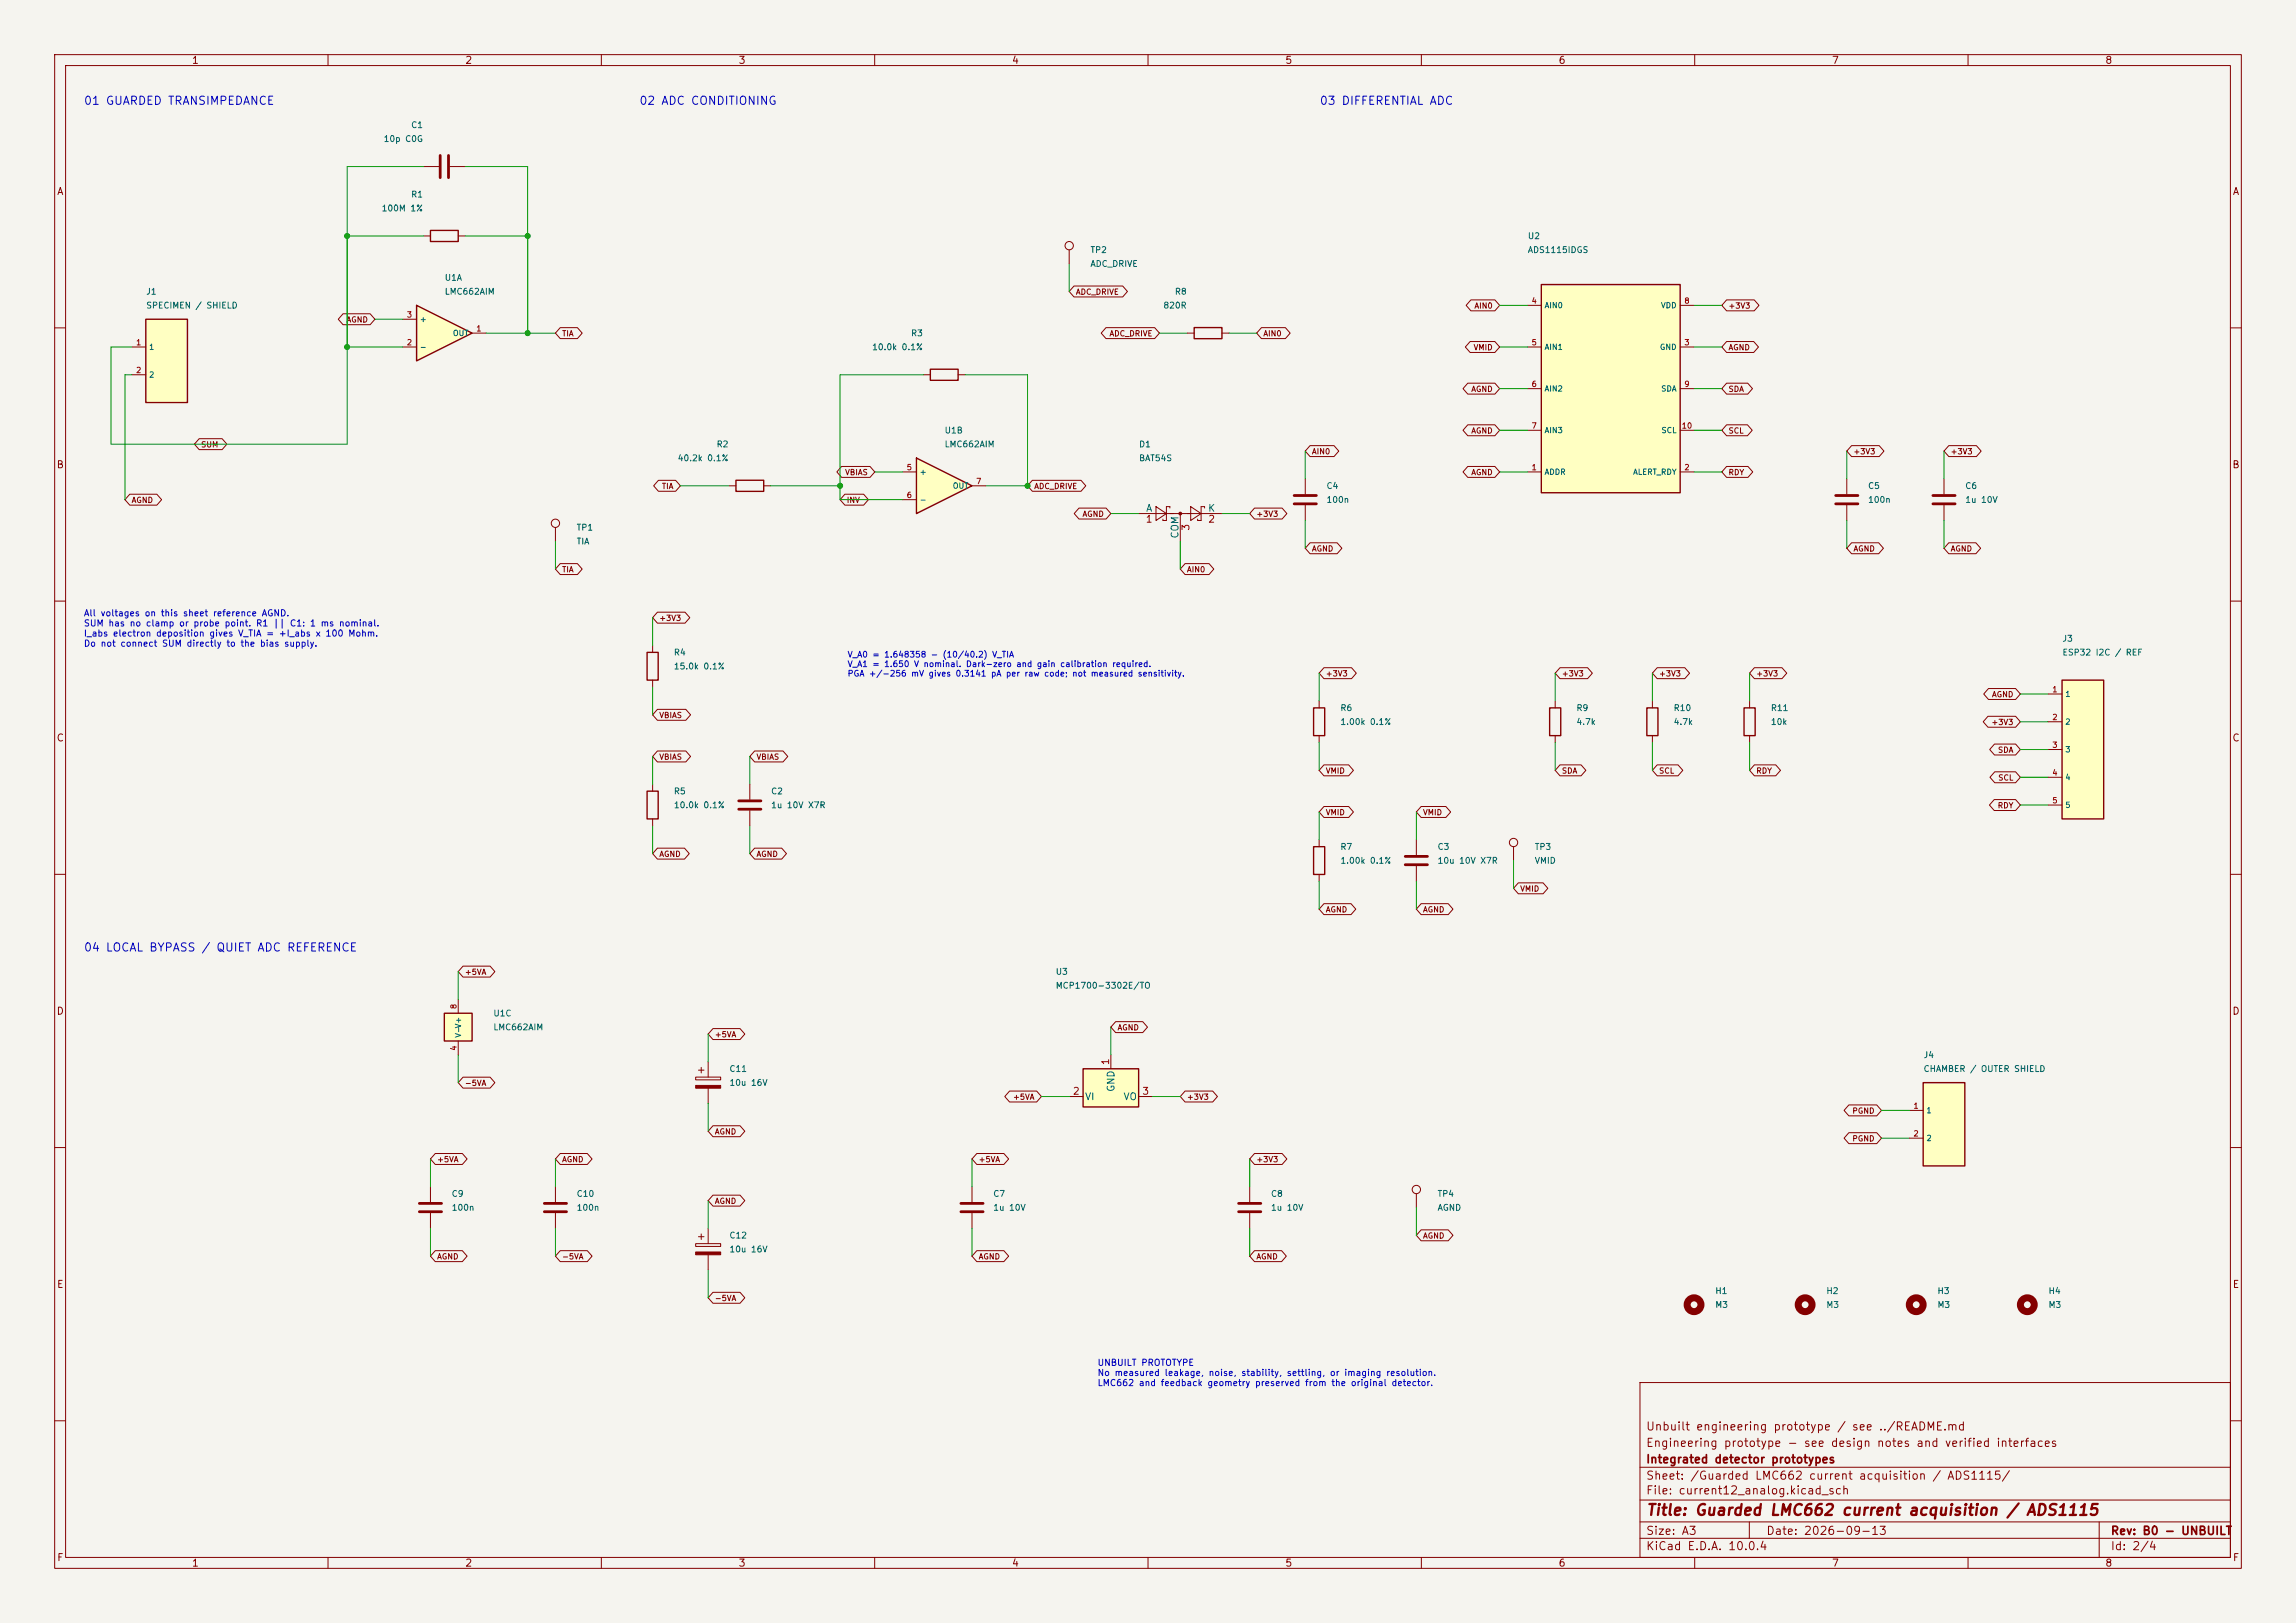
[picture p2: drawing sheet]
<svg xmlns="http://www.w3.org/2000/svg" width="420mm" height="297mm" viewBox="0 0 420 297" stroke-linecap="round" stroke-linejoin="round" font-family="sans-serif">
<defs><g id="words">
<text font-size="2" fill="#840000" x="301" y="277.8">Title: Guarded LMC662 current acquisition / ADS1115</text>
<g font-size="1.5" fill="#0000c2">
<text x="15.2" y="19.6">01 GUARDED TRANSIMPEDANCE</text>
<text x="116.8" y="19.6">02 ADC CONDITIONING</text>
<text x="241.3" y="19.6">03 DIFFERENTIAL ADC</text>
<text x="15.2" y="174.5">04 LOCAL BYPASS / QUIET ADC REFERENCE</text>
</g>
<g font-size="1.5" fill="#840000">
<text x="301" y="262.1">Unbuilt engineering prototype / see ../README.md</text>
<text x="301" y="268.1">Integrated detector prototypes</text>
<text x="301" y="265.1">Engineering prototype - see design notes and verified interfaces</text>
<text x="301" y="273.8">File: current12_analog.kicad_sch</text>
<text x="301" y="271.1">Sheet: /Guarded LMC662 current acquisition / ADS1115/</text>
<text x="301" y="281.2">Size: A3</text>
<text x="323" y="281.2">Date: 2026-09-13</text>
<text x="386" y="281.2">Rev: B0 - UNBUILT</text>
<text x="301" y="284">KiCad E.D.A. 10.0.4</text>
<text x="386" y="284">Id: 2/4</text>
</g>
<g font-size="1.3" fill="#840000">
<text x="35" y="12">1</text>
<text x="85" y="12">2</text>
<text x="135" y="12">3</text>
<text x="185" y="12">4</text>
<text x="235" y="12">5</text>
<text x="285" y="12">6</text>
<text x="335" y="12">7</text>
<text x="385" y="12">8</text>
<text x="10.3" y="36">A</text>
<text x="408.3" y="36">A</text>
<text x="10.3" y="86">B</text>
<text x="408.2" y="86">B</text>
<text x="10.3" y="136">C</text>
<text x="408.2" y="136">C</text>
<text x="10.3" y="186">D</text>
<text x="408.2" y="186">D</text>
<text x="10.3" y="236">E</text>
<text x="408.3" y="236">E</text>
<text x="10.3" y="286">F</text>
<text x="35" y="287">1</text>
<text x="85" y="287">2</text>
<text x="135" y="287">3</text>
<text x="185" y="287">4</text>
<text x="235" y="287">5</text>
<text x="285" y="287">6</text>
<text x="335" y="287">7</text>
<text x="385" y="287">8</text>
<text x="408.3" y="286">F</text>
</g>
<g font-size="1.3" fill="#a90000">
<text x="209.5" y="95.9">1</text>
<text x="220.9" y="95.9">2</text>
<text x="217.9" y="97.2" transform="rotate(-90 217.9 97.2)">3</text>
<text x="203.2" y="195" transform="rotate(-90 203.2 195)">1</text>
<text x="196.1" y="200.6">2</text>
<text x="208.8" y="200.6">3</text>
</g>
<g font-size="1.3" fill="#006464">
<text x="209.5" y="94">A</text>
<text x="220.9" y="94">K</text>
<text x="215.9" y="98.6" transform="rotate(-90 215.9 98.6)">COM</text>
<text x="198.4" y="201.6">VI</text>
<text x="204.2" y="199.9" transform="rotate(-90 204.2 199.9)">GND</text>
<text x="205.4" y="201.6">VO</text>
</g>
<g font-size="1.2" fill="#0000c2">
<text x="15.2" y="113.1">All voltages on this sheet reference AGND.</text>
<text x="15.2" y="114.9">SUM has no clamp or probe point. R1 || C1: 1 ms nominal.</text>
<text x="15.2" y="116.8">I_abs electron deposition gives V_TIA = +I_abs x 100 Mohm.</text>
<text x="15.2" y="118.6">Do not connect SUM directly to the bias supply.</text>
<text x="200.7" y="250.2">UNBUILT PROTOTYPE</text>
<text x="200.7" y="252.1">No measured leakage, noise, stability, settling, or imaging resolution.</text>
<text x="200.7" y="253.9">LMC662 and feedback geometry preserved from the original detector.</text>
</g>
<g font-size="1.1" fill="#006464">
<text x="75.1" y="23.7">C1</text>
<text x="70.1" y="26.2">10p C0G</text>
<text x="69.7" y="38.9">100M 1%</text>
<text x="75.1" y="36.4">R1</text>
<text x="199.4" y="46.6">TP2</text>
<text x="279.4" y="46.6">ADS1115IDGS</text>
<text x="279.4" y="44">U2</text>
<text x="81.3" y="51.6">U1A</text>
<text x="199.4" y="49.1">ADC_DRIVE</text>
<text x="26.6" y="54.2">J1</text>
<text x="26.6" y="56.7">SPECIMEN / SHIELD</text>
<text x="81.3" y="54.2">LMC662AIM</text>
<text x="212.7" y="56.7">820R</text>
<text x="214.8" y="54.2">R8</text>
<text x="159.4" y="64.3">10.0k 0.1%</text>
<text x="166.5" y="61.8">R3</text>
<text x="131" y="82.1">R2</text>
<text x="172.7" y="79.6">U1B</text>
<text x="172.7" y="82.1">LMC662AIM</text>
<text x="208.3" y="82.1">D1</text>
<text x="123.9" y="84.7">40.2k 0.1%</text>
<text x="208.3" y="84.7">BAT54S</text>
<text x="242.5" y="89.7">C4</text>
<text x="341.6" y="89.7">C5</text>
<text x="359.4" y="89.7">C6</text>
<text x="242.5" y="92.3">100n</text>
<text x="341.6" y="92.3">100n</text>
<text x="359.4" y="92.3">1u 10V</text>
<text x="105.4" y="97.4">TP1</text>
<text x="105.4" y="99.9">TIA</text>
<text x="377.2" y="117.7">J3</text>
<text x="123.2" y="122.8">15.0k 0.1%</text>
<text x="123.2" y="120.2">R4</text>
<text x="377.2" y="120.2">ESP32 I2C / REF</text>
<text x="245.1" y="130.4">R6</text>
<text x="288.3" y="130.4">R9</text>
<text x="306" y="130.4">R10</text>
<text x="323.8" y="130.4">R11</text>
<text x="245.1" y="132.9">1.00k 0.1%</text>
<text x="288.3" y="132.9">4.7k</text>
<text x="306" y="132.9">4.7k</text>
<text x="323.8" y="132.9">10k</text>
<text x="123.2" y="148.2">10.0k 0.1%</text>
<text x="123.2" y="145.6">R5</text>
<text x="140.9" y="148.2">1u 10V X7R</text>
<text x="140.9" y="145.6">C2</text>
<text x="245.1" y="155.8">R7</text>
<text x="262.9" y="155.8">C3</text>
<text x="280.6" y="155.8">TP3</text>
<text x="245.1" y="158.3">1.00k 0.1%</text>
<text x="262.9" y="158.3">10u 10V X7R</text>
<text x="280.6" y="158.3">VMID</text>
<text x="193" y="178.6">U3</text>
<text x="193" y="181.2">MCP1700-3302E/TO</text>
<text x="90.1" y="186.3">U1C</text>
<text x="90.1" y="188.8">LMC662AIM</text>
<text x="133.3" y="196.4">C11</text>
<text x="351.8" y="193.9">J4</text>
<text x="351.8" y="196.4">CHAMBER / OUTER SHIELD</text>
<text x="133.3" y="199">10u 16V</text>
<text x="82.5" y="219.3">C9</text>
<text x="82.5" y="221.8">100n</text>
<text x="105.4" y="219.3">C10</text>
<text x="105.4" y="221.8">100n</text>
<text x="181.6" y="219.3">C7</text>
<text x="181.6" y="221.8">1u 10V</text>
<text x="232.4" y="219.3">C8</text>
<text x="232.4" y="221.8">1u 10V</text>
<text x="262.9" y="219.3">TP4</text>
<text x="262.9" y="221.8">AGND</text>
<text x="133.3" y="226.9">C12</text>
<text x="133.3" y="229.4">10u 16V</text>
<text x="313.7" y="239.6">M3</text>
<text x="313.7" y="237.1">H1</text>
<text x="334" y="239.6">M3</text>
<text x="334" y="237.1">H2</text>
<text x="354.3" y="239.6">M3</text>
<text x="354.3" y="237.1">H3</text>
<text x="374.6" y="239.6">M3</text>
<text x="374.6" y="237.1">H4</text>
</g>
<g font-size="1.1" fill="#0000c2">
<text x="154.9" y="120.6">V_A0 = 1.648358 - (10/40.2) V_TIA</text>
<text x="154.9" y="122.3">V_A1 = 1.650 V nominal. Dark-zero and gain calibration required.</text>
<text x="154.9" y="124.1">PGA +/-256 mV gives 0.3141 pA per raw code; not measured sensitivity.</text>
</g>
<g font-size="1" fill="#840000">
<text x="63.3" y="59.3">AGND</text>
<text x="196.7" y="54.2">ADC_DRIVE</text>
<text x="269.6" y="56.7">AIN0</text>
<text x="316.1" y="56.7">+3V3</text>
<text x="102.7" y="61.8">TIA</text>
<text x="202.9" y="61.8">ADC_DRIVE</text>
<text x="231" y="61.8">AIN0</text>
<text x="269.5" y="64.3">VMID</text>
<text x="316.1" y="64.3">AGND</text>
<text x="269" y="72">AGND</text>
<text x="316.1" y="72">SDA</text>
<text x="36.7" y="82.1">SUM</text>
<text x="239.9" y="83.4">AIN0</text>
<text x="269" y="79.6">AGND</text>
<text x="316.1" y="79.6">SCL</text>
<text x="338.9" y="83.4">+3V3</text>
<text x="356.7" y="83.4">+3V3</text>
<text x="121" y="89.7">TIA</text>
<text x="154.5" y="87.2">VBIAS</text>
<text x="189.1" y="89.7">ADC_DRIVE</text>
<text x="269" y="87.2">AGND</text>
<text x="316.1" y="87.2">RDY</text>
<text x="24" y="92.3">AGND</text>
<text x="154.8" y="92.3">INV</text>
<text x="197.9" y="94.8">AGND</text>
<text x="229.7" y="94.8">+3V3</text>
<text x="239.9" y="101.2">AGND</text>
<text x="338.9" y="101.2">AGND</text>
<text x="356.7" y="101.2">AGND</text>
<text x="102.7" y="105">TIA</text>
<text x="217" y="105">AIN0</text>
<text x="120.5" y="113.9">+3V3</text>
<text x="242.4" y="124">+3V3</text>
<text x="285.6" y="124">+3V3</text>
<text x="303.4" y="124">+3V3</text>
<text x="321.2" y="124">+3V3</text>
<text x="120.5" y="131.6">VBIAS</text>
<text x="364.3" y="127.8">AGND</text>
<text x="364.2" y="132.9">+3V3</text>
<text x="365.4" y="138">SDA</text>
<text x="120.5" y="139.3">VBIAS</text>
<text x="138.3" y="139.3">VBIAS</text>
<text x="242.4" y="141.8">VMID</text>
<text x="285.6" y="141.8">SDA</text>
<text x="303.4" y="141.8">SCL</text>
<text x="321.2" y="141.8">RDY</text>
<text x="365.4" y="143.1">SCL</text>
<text x="242.4" y="149.4">VMID</text>
<text x="260.2" y="149.4">VMID</text>
<text x="365.3" y="148.2">RDY</text>
<text x="120.5" y="157">AGND</text>
<text x="138.3" y="157">AGND</text>
<text x="242.4" y="167.2">AGND</text>
<text x="260.2" y="167.2">AGND</text>
<text x="278" y="163.4">VMID</text>
<text x="84.9" y="178.6">+5VA</text>
<text x="130.7" y="190.1">+5VA</text>
<text x="204.3" y="188.8">AGND</text>
<text x="84.9" y="199">-5VA</text>
<text x="185.2" y="201.5">+5VA</text>
<text x="217" y="201.5">+3V3</text>
<text x="130.7" y="207.8">AGND</text>
<text x="338.7" y="204">PGND</text>
<text x="338.7" y="209.1">PGND</text>
<text x="79.9" y="212.9">+5VA</text>
<text x="102.7" y="212.9">AGND</text>
<text x="178.9" y="212.9">+5VA</text>
<text x="229.7" y="212.9">+3V3</text>
<text x="130.7" y="220.5">AGND</text>
<text x="260.2" y="226.9">AGND</text>
<text x="79.9" y="230.7">AGND</text>
<text x="102.7" y="230.7">-5VA</text>
<text x="178.9" y="230.7">AGND</text>
<text x="229.7" y="230.7">AGND</text>
<text x="130.7" y="238.3">-5VA</text>
</g>
<g font-size="1" fill="#a90000">
<text x="74.3" y="58.3">3</text>
<text x="280.1" y="55.8">4</text>
<text x="308" y="55.8">8</text>
<text x="24.8" y="63.4">1</text>
<text x="74.3" y="63.4">2</text>
<text x="87" y="60.9">1</text>
<text x="280.1" y="63.4">5</text>
<text x="308" y="63.4">3</text>
<text x="24.8" y="68.5">2</text>
<text x="280.1" y="71">6</text>
<text x="308" y="71">9</text>
<text x="280.1" y="78.7">7</text>
<text x="307.5" y="78.7">10</text>
<text x="165.8" y="86.3">5</text>
<text x="178.5" y="88.8">7</text>
<text x="280.1" y="86.3">1</text>
<text x="308" y="86.3">2</text>
<text x="165.8" y="91.4">6</text>
<text x="375.3" y="126.9">1</text>
<text x="375.3" y="132">2</text>
<text x="375.3" y="137.1">3</text>
<text x="375.3" y="142.2">4</text>
<text x="375.3" y="147.2">5</text>
<text x="83.7" y="184.8" transform="rotate(-90 83.7 184.8)">8</text>
<text x="83.7" y="192.4" transform="rotate(-90 83.7 192.4)">4</text>
<text x="349.9" y="203.1">1</text>
<text x="349.9" y="208.2">2</text>
</g>
<g font-size="1" fill="#006464">
<text x="76.7" y="59.2">+</text>
<text x="282.4" y="56.6">AIN0</text>
<text x="303.7" y="56.6">VDD</text>
<text x="27.2" y="64.3">1</text>
<text x="76.7" y="64.3">-</text>
<text x="82.7" y="61.7">OUT</text>
<text x="282.4" y="64.3">AIN1</text>
<text x="303.5" y="64.3">GND</text>
<text x="27.2" y="69.3">2</text>
<text x="282.4" y="71.9">AIN2</text>
<text x="303.8" y="71.9">SDA</text>
<text x="282.4" y="79.5">AIN3</text>
<text x="303.8" y="79.5">SCL</text>
<text x="168.1" y="87.1">+</text>
<text x="174.2" y="89.7">OUT</text>
<text x="282.4" y="87.1">ADDR</text>
<text x="298.6" y="87.1">ALERT_RDY</text>
<text x="168.1" y="92.2">-</text>
<text x="377.7" y="127.8">1</text>
<text x="377.7" y="132.8">2</text>
<text x="377.7" y="137.9">3</text>
<text x="377.7" y="143">4</text>
<text x="377.7" y="148.1">5</text>
<text x="84.6" y="190" transform="rotate(-90 84.6 190)">V-</text>
<text x="84.6" y="188.3" transform="rotate(-90 84.6 188.3)">V+</text>
<text x="352.3" y="204">1</text>
<text x="352.3" y="209">2</text>
</g>
</g></defs>
<path d="M0 0h420v297h-420z" fill="#f5f4ef" stroke="#f5f4ef" stroke-width=".18"/>
<g fill="none" stroke="#840000" stroke-width=".18">
<path d="M10 10h400v277h-400zM12 12h396v273h-396zM60 10v2M110 10v2M160 10v2M210 10v2M260 10v2M310 10v2M360 10v2M10 60h2M408 60h2M10 110h2"/>
<path d="M408 110h2M284.5 128.3v1.2M284.5 134.6v1.3M10 160h2M408 160h2M10 210h2M78.7 217.2v2.8M101.6 217.2v2.8M408 210h2M78.7 222v2.8M101.6 222v2.8M300 253h108v32h-108z"/>
<path d="M10 260h2M300 278.5h108M300 274.5h108M300 268.5h108M320 278.5v3M384 278.5v6.5M408 260h2M60 285v2M110 285v2M160 285v2M210 285v2M260 285v2"/>
<path d="M300 281.5h108M310 285v2M360 285v2"/>
</g>
<path d="M283.5 129.5h2v5.1h-2z" fill="none" stroke="#840000" stroke-width=".25"/>
<path d="M76.7 220.2h4.1M76.7 221.7h4.1M99.6 220.2h4M99.6 221.7h4" fill="none" stroke="#840000" stroke-width=".51"/>
<path d="M81.3 185.4h5.1v5.1h-5.1z" fill="#ffffc2"/>
<path d="M81.3 185.4h5.1v5.1h-5.1z" fill="none" stroke="#840000" stroke-width=".25"/>
<path d="M83.8 182.9v2.5M83.8 190.5v2.5" fill="none" stroke="#840000" stroke-width=".18"/>
<path d="M377.2 124.5h7.6v25.4h-7.6z" fill="#ffffc2"/>
<path d="M301.2 129.5h2.1v5.1h-2.1zM319 129.5h2.1v5.1h-2.1zM377.2 124.5h7.6v25.4h-7.6z" fill="none" stroke="#840000" stroke-width=".25"/>
<g fill="none" stroke="#840000" stroke-width=".18">
<path d="M337.8 87.6v2.8M337.8 92.5v2.8M355.6 87.6v2.8M355.6 92.5v2.8M302.3 128.3v1.2M302.3 134.6v1.3M320 128.3v1.2M320 134.6v1.3M374.6 127h2.6M374.6 132.1h2.6M374.6 137.2h2.6M374.6 142.2h2.6"/>
<path d="M374.6 147.3h2.6M127.3 197.1h4.5v.5h-4.5zM127.8 195.8h1M128.3 195.3v1M129.5 194.3v2.8M129.5 199.1v2.8"/>
</g>
<path d="M335.8 90.7h4.1M335.8 92.2h4.1M353.6 90.7h4M353.6 92.2h4" fill="none" stroke="#840000" stroke-width=".51"/>
<path d="M127.3 198.6h4.5v.5h-4.5z" fill="#840000" stroke="#840000" stroke-width=".18"/>
<path d="M281.9 52.1h25.4v38.1h-25.4z" fill="#ffffc2"/>
<path d="M218.4 59.9h5.1v2.1h-5.1zM281.9 52.1h25.4v38.1h-25.4zM240.3 154.9h2v5.1h-2z" fill="none" stroke="#840000" stroke-width=".25"/>
<g fill="none" stroke="#840000" stroke-width=".18">
<path d="M195.6 45.7v2.6M279.4 55.9h2.5M307.3 55.9h2.6M217.2 61h1.2M223.5 61h1.3M279.4 63.5h2.5M279.4 71.1h2.5M279.4 78.7h2.5M307.3 63.5h2.6M307.3 71.1h2.6M307.3 78.7h2.6M208.3 94h15.2"/>
<path d="M211.5 92.7l1.9 1.3-1.9 1.3zM214 93v-.3h-.6v2.6h-.7v-.3M215.9 94v5.1M217.8 92.7l1.9 1.3-1.9 1.3zM220.3 93v-.3h-.6v2.6h-.6v-.3M238.8 87.6v2.8M238.8 92.5v2.8M279.4 86.4h2.5M307.3 86.4h2.6M241.3 153.7v1.2M259.1 153.7v2.8M259.1 158.5v2.8"/>
<path d="M276.9 154.9v2.6M241.3 160v1.3M259.1 218.4v2.6"/>
<circle cx="195.6" cy="45" r=".76"/>
<circle cx="276.9" cy="154.2" r=".76"/>
<circle cx="259.1" cy="217.7" r=".76"/>
</g>
<circle cx="215.9" cy="94" r=".25" fill="#840000" stroke="#840000" stroke-width=".18"/>
<path d="M236.7 90.7h4.1M236.7 92.2h4.1M257 156.7h4.1M257 158.2h4.1" fill="none" stroke="#840000" stroke-width=".51"/>
<path d="M167.6 83.8l10.2 5.1-10.2 5.1z" fill="#ffffc2"/>
<path d="M78.7 42.2h5.1v2h-5.1zM170.2 67.6h5.1v2h-5.1zM134.6 87.9h5.1v2h-5.1zM167.6 83.8l10.2 5.1-10.2 5.1zM118.4 119.4h2v5.1h-2zM118.4 144.8h2v5.1h-2z" fill="none" stroke="#840000" stroke-width=".25"/>
<g fill="none" stroke="#840000" stroke-width=".18">
<path d="M77.5 43.2h1.2M83.8 43.2h1.3M168.9 68.6h1.3M175.3 68.6h1.2M133.3 88.9h1.3M139.7 88.9h1.3M165.1 86.4h2.5M165.1 91.4h2.5M177.8 88.9h2.5M119.4 118.1v1.3M119.4 124.5v1.2M119.4 143.5v1.3"/>
<path d="M119.4 149.9v1.2M137.2 143.5v2.8M137.2 148.3v2.8M228.6 217.2v2.8M228.6 222v2.8"/>
</g>
<path d="M135.1 146.6h4.1M135.1 148.1h4.1M226.6 220.2h4M226.6 221.7h4" fill="none" stroke="#840000" stroke-width=".51"/>
<g fill="none" stroke="#840000" stroke-width="1.3">
<circle cx="309.9" cy="238.8" r="1.27"/>
<circle cx="330.2" cy="238.8" r="1.27"/>
</g>
<path d="M351.8 198.1h7.6v15.3h-7.6z" fill="#ffffc2"/>
<path d="M351.8 198.1h7.6v15.3h-7.6z" fill="none" stroke="#840000" stroke-width=".25"/>
<path d="M177.8 217.2v2.8M349.2 203.2h2.6M349.2 208.3h2.6M177.8 222v2.8" fill="none" stroke="#840000" stroke-width=".18"/>
<g fill="none" stroke="#840000" stroke-width="1.3">
<circle cx="350.5" cy="238.8" r="1.27"/>
<circle cx="370.8" cy="238.8" r="1.27"/>
</g>
<path d="M175.8 220.2h4M175.8 221.7h4" fill="none" stroke="#840000" stroke-width=".51"/>
<path d="M198.1 195.6h10.2v7h-10.2z" fill="#ffffc2"/>
<path d="M198.1 195.6h10.2v7h-10.2z" fill="none" stroke="#840000" stroke-width=".25"/>
<path d="M203.2 193v2.6M195.6 200.7h2.5M208.3 200.7h2.5M127.3 227.6h4.5v.5h-4.5zM127.8 226.3h1M128.3 225.8v1M129.5 224.8v2.8M129.5 229.6v2.8" fill="none" stroke="#840000" stroke-width=".18"/>
<path d="M127.3 229.1h4.5v.5h-4.5z" fill="#840000" stroke="#840000" stroke-width=".18"/>
<path d="M26.7 58.4h7.6v15.3h-7.6z" fill="#ffffc2"/>
<path d="M26.7 58.4h7.6v15.3h-7.6z" fill="none" stroke="#840000" stroke-width=".25"/>
<path d="M24.1 63.5h2.6M24.1 68.6h2.6" fill="none" stroke="#840000" stroke-width=".18"/>
<path d="M76.2 55.9l10.2 5.1-10.2 5z" fill="#ffffc2"/>
<path d="M76.2 55.9l10.2 5.1-10.2 5zM240.3 129.5h2v5.1h-2z" fill="none" stroke="#840000" stroke-width=".25"/>
<g fill="none" stroke="#840000" stroke-width=".18">
<path d="M77.5 30.5h2.8M82.3 30.5h2.8M62.7 57.4h5l.9 1-.9 1h-5l-.8-1zM73.7 58.4h2.5M102.5 60h3.1l.9 1-.9 1h-3.1l-.9-1zM196.5 52.3h8.9l.8 1-.8 1h-8.9l-.9-1zM202.3 60h8.9l.9 1-.9 1h-8.9l-.9-1zM230.7 60h4.4l.9 1-.9 1h-4.4l-.8-1zM269.1 54.9h4.3l.9 1-.9 1h-4.3l-.9-1zM315.8 54.9h5.1l.9 1-.9 1h-5.1l-.8-1zM73.7 63.5h2.5M86.4 61h2.5"/>
<path d="M268.5 70.1h4.9l.9 1-.9 1h-4.9l-.9-1zM268.5 77.7h4.9l.9 1-.9 1h-4.9l-.9-1zM268.9 62.5h4.5l.9 1-.9 1h-4.5l-.9-1zM315.8 77.7h3.8l.9 1-.9 1h-3.8l-.8-1zM315.8 70.1h3.9l.9 1-.9 1h-3.9l-.8-1zM315.8 62.5h5l.9 1-.9 1h-5l-.8-1zM23.7 90.4h5l.9 1-.9 1h-5l-.8-1zM36.4 80.3h4.2l.9 1-.9 1h-4.2l-.8-1zM101.6 96.5v2.6M120.4 87.9h3.2l.9 1-.9 1h-3.2l-.8-1zM154 85.4h5.1l.9 1-.9 1h-5.1l-.9-1zM154.5 90.4h3.5l.9 1-.9 1h-3.5l-.8-1z"/>
<path d="M188.8 87.9h8.9l.9 1-.9 1h-8.9l-.8-1zM197.4 93h4.9l.9 1-.9 1h-4.9l-.9-1zM229.5 93h5l.9 1-.9 1h-5l-.9-1zM239.6 81.5h4.4l.9 1.1-.9 1h-4.4l-.8-1zM239.6 99.3h5l.9 1-.9 1h-5l-.8-1zM268.5 85.4h4.9l.9 1-.9 1h-4.9l-.9-1zM315.8 85.4h3.9l.9 1-.9 1h-3.9l-.8-1zM338.7 81.5h5l.9 1.1-.9 1h-5l-.9-1zM338.7 99.3h5l.8 1-.8 1h-5l-.9-1zM356.5 81.5h5l.9 1.1-.9 1h-5l-.9-1zM356.5 99.3h4.9l.9 1-.9 1h-4.9l-.9-1zM102.5 103.1h3.1l.9 1-.9 1h-3.1l-.9-1z"/>
<path d="M120.3 112h5l.9 1-.9 1h-5l-.9-1zM216.8 103.1h4.4l.8 1-.8 1h-4.4l-.9-1zM120.3 129.8h5.1l.9 1-.9 1h-5.1l-.9-1zM120.3 137.4h5.1l.9 1-.9 1h-5.1l-.9-1zM138 137.4h5.2l.9 1-.9 1h-5.2l-.8-1zM241.3 128.3v1.2M241.3 134.6v1.3M242.2 140h4.5l.9 1-.9 1h-4.5l-.9-1zM242.2 122.2h5l.9 1-.9 1h-5l-.9-1zM285.4 122.2h5l.9 1-.9 1h-5l-.9-1zM285.4 140h3.8l.9 1-.9 1h-3.8l-.9-1zM303.1 122.2h5.1l.9 1-.9 1h-5.1l-.8-1z"/>
<path d="M303.1 140h3.8l.9 1-.9 1h-3.8l-.8-1zM320.9 122.2h5.1l.8 1-.8 1h-5.1l-.9-1zM320.9 140h3.9l.9 1-.9 1h-3.9l-.9-1zM363.6 131.1h5.1l.9 1-.9 1h-5.1l-.8-1zM363.7 126h5l.9 1-.9 1h-5l-.8-1zM364.8 136.2h3.9l.9 1-.9 1h-3.9l-.8-1zM120.3 155.2h4.9l.9 1-.9 1h-4.9l-.9-1zM138 155.2h5l.9 1-.9 1h-5l-.8-1zM242.2 147.6h4.5l.9 1-.9 1h-4.5l-.9-1zM260 147.6h4.5l.9 1-.9 1h-4.5l-.9-1zM364.8 146.3h3.9l.9 1-.9 1h-3.9l-.9-1zM364.9 141.2h3.8l.9 1-.9 1h-3.8l-.9-1z"/>
<path d="M84.7 176.8h5l.8 1-.8 1h-5l-.9-1zM242.2 165.4h4.9l.9 1-.9 1h-4.9l-.9-1zM260 165.4h4.9l.9 1-.9 1h-4.9l-.9-1zM277.7 161.6h4.6l.8 1-.8 1h-4.6l-.8-1zM84.7 197.1h5l.8 1-.8 1h-5l-.9-1zM130.4 188.2h5l.8 1-.8 1h-5l-.9-1zM184.7 199.7h4.9l.9 1-.9 1h-4.9l-.9-1zM204.1 187h4.9l.9 1-.9 1h-4.9l-.9-1zM216.8 199.7h5l.9 1-.9 1h-5l-.9-1zM79.6 211.1h5l.8 1-.8 1h-5l-.9-1zM102.5 211.1h4.9l.9 1-.9 1h-4.9l-.9-1zM130.4 218.7h5l.8 1-.8 1h-5l-.9-1z"/>
<path d="M130.4 206h5l.8 1-.8 1h-5l-.9-1zM178.7 211.1h4.9l.9 1-.9 1h-4.9l-.9-1zM229.5 211.1h5l.9 1-.9 1h-5l-.9-1zM338.2 202.2h5.1l.9 1-.9 1h-5.1l-.9-1zM338.2 207.3h5.1l.9 1-.9 1h-5.1l-.9-1zM79.6 228.9h5l.8 1-.8 1h-5l-.9-1zM102.5 228.9h4.9l.9 1-.9 1h-4.9l-.9-1zM130.4 236.5h5l.8 1-.8 1h-5l-.9-1zM178.7 228.9h4.9l.9 1-.9 1h-4.9l-.9-1zM229.5 228.9h4.9l.9 1-.9 1h-4.9l-.9-1zM260 225.1h4.9l.9 1-.9 1h-4.9l-.9-1z"/>
<circle cx="101.6" cy="95.8" r=".76"/>
</g>
<path d="M80.5 28.4v4.1M82 28.4v4.1" fill="none" stroke="#840000" stroke-width=".51"/>
<g fill="none" stroke="#009600" stroke-width=".18">
<path d="M77.5 30.5h-14v50.8h-43.2v-17.8h3.8M85.1 30.5h11.4v30.5M63.5 43.2h14M68.6 58.4h5.1M85.1 43.2h11.4M195.6 48.3v5M274.3 55.9h5.1M309.9 55.9h5.1M24.1 68.6h-1.2v22.8M63.5 63.5h10.2M88.9 61h12.7M168.9 68.6h-15.2v22.8h11.4"/>
<path d="M176.5 68.6h11.5v20.3h-7.7M212.1 61h5.1M224.8 61h5.1M274.3 63.5h5.1M274.3 78.7h5.1M274.3 71.1h5.1M309.9 63.5h5.1M309.9 78.7h5.1M309.9 71.1h5.1M101.6 99.1v5M124.5 88.9h8.8M141 88.9h12.7"/>
<path d="M160 86.4h5.1M203.2 94h5.1M215.9 99.1v5M223.5 94h5.1M238.8 82.6v5M238.8 95.3v5M274.3 86.4h5.1M309.9 86.4h5.1M337.8 82.6v5M337.8 95.3v5M355.6 82.6v5M355.6 95.3v5"/>
<path d="M119.4 113v5.1M119.4 125.7v5.1M119.4 138.4v5.1M137.2 138.4v5.1M241.3 123.2v5.1M241.3 135.9v5.1M284.5 123.2v5.1M284.5 135.9v5.1M302.3 123.2v5.1M302.3 135.9v5.1M320 123.2v5.1M320 135.9v5.1"/>
<path d="M369.6 137.2h5M369.6 127h5M369.6 132.1h5M119.4 151.1v5.1M137.2 151.1v5.1M241.3 148.6v5.1M259.1 148.6v5.1M276.9 157.5v5.1M369.6 147.3h5M369.6 142.2h5M83.8 177.8v5.1M241.3 161.3v5.1"/>
<path d="M259.1 161.3v5.1M83.8 193v5.1M129.5 189.2v5.1M203.2 188v5M78.7 212.1v5.1M101.6 212.1v5.1M129.5 201.9v5.1M129.5 219.7v5.1M177.8 212.1v5.1M190.5 200.7h5.1M210.8 200.7h5.1M228.6 212.1v5.1"/>
<path d="M344.2 203.2h5M344.2 208.3h5M78.7 224.8v5.1M101.6 224.8v5.1M129.5 232.4v5.1M177.8 224.8v5.1M228.6 224.8v5.1M259.1 221v5.1"/>
</g>
<g fill="#009600" stroke="#009600" stroke-width=".18">
<circle cx="63.5" cy="63.5" r=".46"/>
<circle cx="96.5" cy="61" r=".46"/>
<circle cx="96.5" cy="43.2" r=".46"/>
<circle cx="63.5" cy="43.2" r=".46"/>
<circle cx="153.7" cy="88.9" r=".46"/>
<circle cx="188" cy="88.9" r=".46"/>
</g>
<use href="#words"/>
</svg>
